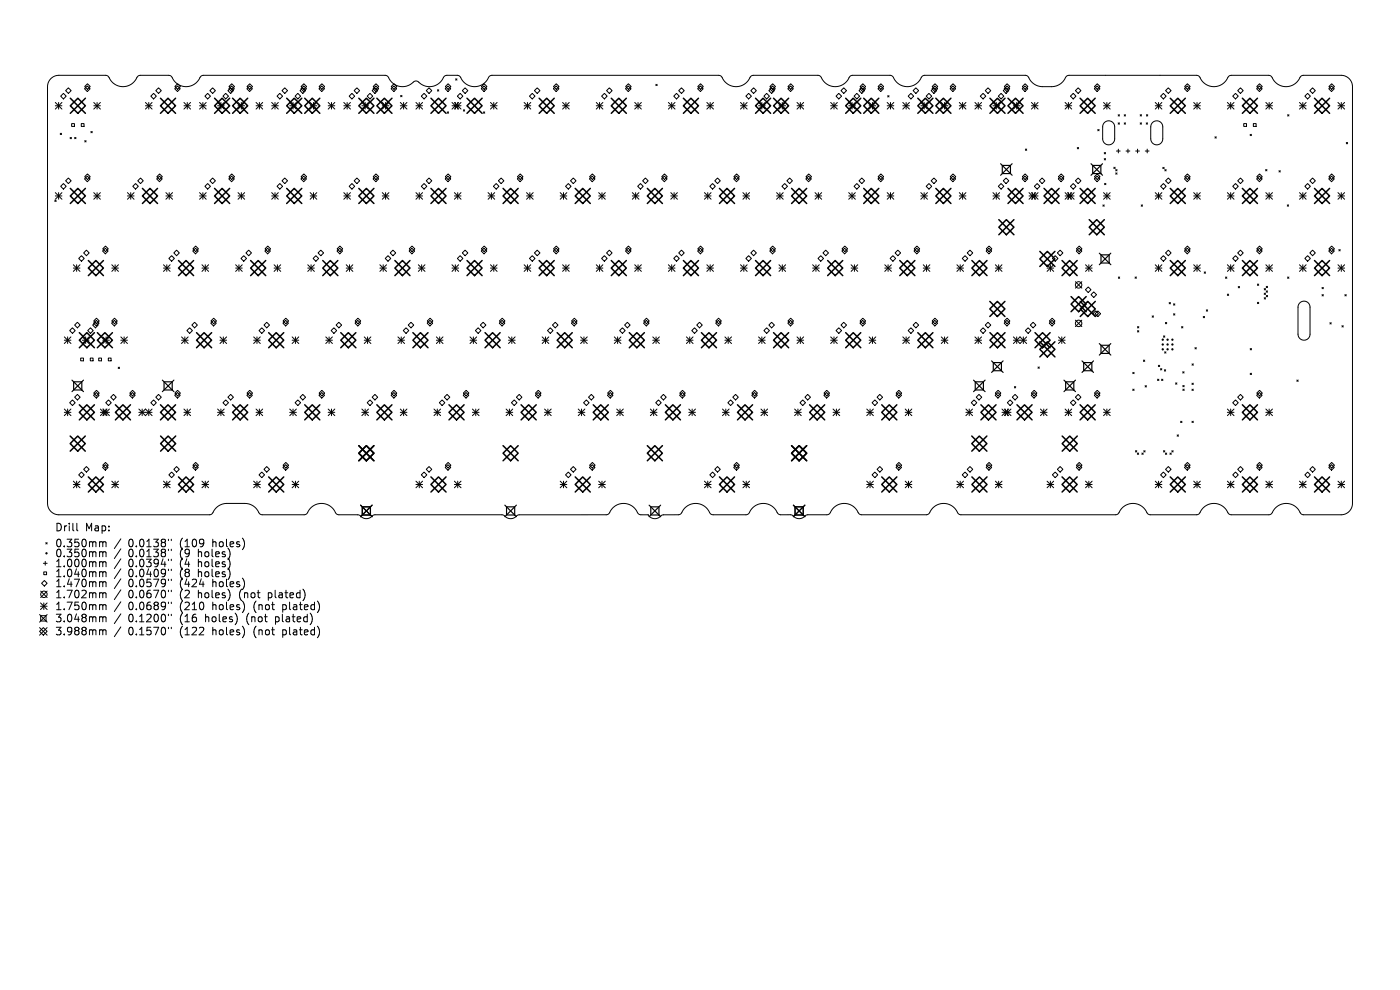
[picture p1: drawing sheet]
<svg xmlns="http://www.w3.org/2000/svg" width="297mm" height="210mm" viewBox="0 0 297 210" stroke-linecap="round" stroke-linejoin="round" font-family="sans-serif">
<defs><g id="words">
<g font-size="2.2">
<text x="11.6" y="112.9">Drill</text>
<text x="18" y="112.9">Map:</text>
<text x="11.6" y="116.3">0.350mm</text>
<text x="11.6" y="118.4">0.350mm</text>
<text x="27.2" y="116.3">0.0138&quot;</text>
<text x="27.2" y="118.4">0.0138&quot;</text>
<text x="38.3" y="116.3">(109</text>
<text x="38.3" y="118.4">(9</text>
<text x="42.2" y="118.4">holes)</text>
<text x="45.3" y="116.3">holes)</text>
<text x="11.6" y="120.5">1.000mm</text>
<text x="11.6" y="122.7">1.040mm</text>
<text x="11.6" y="124.8">1.470mm</text>
<text x="27.2" y="120.5">0.0394&quot;</text>
<text x="27.2" y="122.7">0.0409&quot;</text>
<text x="27.2" y="124.8">0.0579&quot;</text>
<text x="38.3" y="120.5">(4</text>
<text x="38.3" y="122.7">(8</text>
<text x="38.3" y="124.8">(424</text>
<text x="42.2" y="120.5">holes)</text>
<text x="42.2" y="122.7">holes)</text>
<text x="45.3" y="124.8">holes)</text>
<text x="11.6" y="127.1">1.702mm</text>
<text x="11.6" y="129.6">1.750mm</text>
<text x="27.2" y="127.1">0.0670&quot;</text>
<text x="27.2" y="129.6">0.0689&quot;</text>
<text x="38.3" y="127.1">(2</text>
<text x="38.3" y="129.6">(210</text>
<text x="42.2" y="127.1">holes)</text>
<text x="45.3" y="129.6">holes)</text>
<text x="51.1" y="127.1">(not</text>
<text x="54.2" y="129.6">(not</text>
<text x="57.4" y="127.1">plated)</text>
<text x="60.5" y="129.6">plated)</text>
<text x="11.6" y="132.2">3.048mm</text>
<text x="11.6" y="135">3.988mm</text>
<text x="27.2" y="132.2">0.1200&quot;</text>
<text x="27.2" y="135">0.1570&quot;</text>
<text x="38.3" y="132.2">(16</text>
<text x="38.3" y="135">(122</text>
<text x="43.8" y="132.2">holes)</text>
<text x="45.3" y="135">holes)</text>
<text x="52.6" y="132.2">(not</text>
<text x="54.2" y="135">(not</text>
<text x="58.9" y="132.2">plated)</text>
<text x="60.5" y="135">plated)</text>
</g>
</g></defs>
<g fill="none" stroke="#000" stroke-width=".21">
<path d="M10.8 16.6l.7-.4 .8-.2h10.1a1.22 1.22 0 0 1 1 1 3.3 3.3 0 0 0 5.8-.8l.6-.2h6.2a2.05 2.05 0 0 1 1 1.2 3.3 3.3 0 0 0 5.6-1l.6-.2h38.7a1.71 1.71 0 0 1 .9 1.1 3.3 3.3 0 0 0 5.1 .1 1.33 1.33 0 0 1 1.5 .7 3.3 3.3 0 0 0 4.9-1.7l.5-.2h2.4a2.05 2.05 0 0 1 1 1.2 3.3 3.3 0 0 0 5.6-1l.6-.2h48.2a2.05 2.05 0 0 1 1.1 1.2 3.3 3.3 0 0 0 5.6-1l.5-.2h13.9a2.05 2.05 0 0 1 1 1.2 3.3 3.3 0 0 0 5.6-1l.6-.2h8.1a2.05 2.05 0 0 1 1 1.2 3.3 3.3 0 0 0 5.6-1l.6-.2h21.5a1.79 1.79 0 0 1 .9 1.1 3.2 3.2 0 0 0 2.6 1.3h2a3.5 3.5 0 0 0 3-2.2l.6-.2h27.2a2.02 2.02 0 0 1 1.1 1.2 3.3 3.3 0 0 0 5.6-1l.5-.2h8.1a2.05 2.05 0 0 1 1.1 1.2 3.3 3.3 0 0 0 5.6-1l.5-.2h8.3a2.41 2.41 0 0 1 2.1 2.4v88.7a2.41 2.41 0 0 1-2.4 2.1h-8.1a2.06 2.06 0 0 1-1.1-1.3 3.3 3.3 0 0 0-5.6 1.1l-.5 .2h-8.2a2.05 2.05 0 0 1-1-1.3 3.3 3.3 0 0 0-5.6 1.1l-.6 .2h-9.9a2.05 2.05 0 0 1-1.1-1.3 3.3 3.3 0 0 0-5.6 1.1l-.5 .2h-33a2.06 2.06 0 0 1-1.1-1.3 3.3 3.3 0 0 0-5.5 1.1l-.6 .2h-13.9a2.05 2.05 0 0 1-1-1.3 3.3 3.3 0 0 0-5.6 1.1l-.6 .2-4.4 .1a1.88 1.88 0 0 1-3 0l-2.6-.1a2.05 2.05 0 0 1-1-1.3 3.3 3.3 0 0 0-5.6 1.1l-.6 .2h-6.9l-.7-.4a3.3 3.3 0 0 0-3.1-2 3.3 3.3 0 0 0-3 2.2l-.5 .2-3.6 .1a1.75 1.75 0 0 1-2.9-.1h-1.7a2.05 2.05 0 0 1-1.1-1.3 3.3 3.3 0 0 0-5.5 1.1l-.6 .2-18.8 .1a1.88 1.88 0 0 1-3 0h-27.6a1.88 1.88 0 0 1-3 0l-4.5-.1a2.05 2.05 0 0 1-1-1.3 3.3 3.3 0 0 0-5.6 1.1l-.6 .2h-9a1.79 1.79 0 0 1-1-1.2 3.2 3.2 0 0 0-2.5-1.2h-4a3.5 3.5 0 0 0-3 2.2l-.6 .2h-32.2a2.41 2.41 0 0 1-2.1-2.4v-88.4l.1-.8zM13.9 19.2l.6-.6 .6 .6-.6 .6zM18.5 18.2l.6 .6-.6 .6-.6-.6zM18.6 17.8l.5 .6-.5 .5-.6-.5zM33 19.2l.6-.6 .6 .6-.6 .6zM37.7 18.2l.5 .6-.5 .6-.6-.6zM37.7 17.8l.6 .6-.6 .5-.6-.5zM44.5 19.2l.6-.6 .6 .6-.6 .6zM48.3 19.2l.6-.6 .6 .6-.6 .6zM49.1 18.2l.6 .6-.6 .6-.6-.6zM49.2 17.8l.5 .6-.5 .5-.6-.5zM53 18.2l.5 .6-.5 .6-.6-.6z"/>
<path d="M53 17.8l.6 .6-.6 .5-.6-.5zM59.8 19.2l.6-.6 .6 .6-.6 .6zM63.6 19.2l.6-.6 .6 .6-.6 .6zM64.4 18.2l.6 .6-.6 .6-.6-.6zM64.5 17.8l.6 .6-.6 .5-.6-.5zM68.3 18.2l.5 .6-.5 .6-.6-.6zM68.3 17.8l.6 .6-.6 .5-.6-.5zM75.1 19.2l.6-.6 .6 .6-.6 .6zM78.9 19.2l.6-.6 .6 .6-.6 .6zM79.7 18.2l.6 .6-.6 .6-.6-.6zM79.8 17.8l.6 .6-.6 .5-.6-.5zM83.6 18.2l.5 .6-.5 .6-.6-.6z"/>
<path d="M83.6 17.8l.6 .6-.6 .5-.6-.5zM90.4 19.2l.6-.6 .6 .6-.6 .6zM92.8 19l.3 .3M93.1 19l-.3 .3M94.5 18.4l.6-.6 .6 .6-.6 .5zM95 18.2l.6 .6-.6 .6-.6-.6zM96.7 16.7l.2 .3M96.9 16.7l-.2 .3M98.1 19.2l.6-.6 .6 .6-.6 .6zM102.1 18.4l.6-.6 .6 .6-.6 .5zM102.7 18.2l.6 .6-.6 .6-.6-.6zM113.4 19.2l.6-.6 .6 .6-.6 .6z"/>
<path d="M118 18.2l.6 .6-.6 .6-.6-.6zM118 17.8l.6 .6-.6 .5-.6-.5zM128.7 19.2l.6-.6 .6 .6-.6 .6zM133.3 18.2l.6 .6-.6 .6-.6-.6zM133.3 17.8l.6 .6-.6 .5-.6-.5zM139.1 17.9l.3 .3M139.4 17.9l-.3 .3M144 19.2l.6-.6 .6 .6-.6 .6zM148 18.8l.6-.6 .6 .6-.6 .6zM148.6 17.8l.6 .6-.6 .5-.6-.5zM159.3 19.2l.6-.6 .6 .6-.6 .6zM163.1 19.2l.6-.6 .6 .6-.6 .6z"/>
<path d="M163.3 18.8l.6-.6 .6 .6-.6 .6zM163.9 17.8l.6 .6-.6 .5-.6-.5zM167.2 18.4l.5-.6 .6 .6-.6 .5zM167.7 18.2l.6 .6-.6 .6-.6-.6zM178.4 19.2l.6-.6 .6 .6-.6 .6zM182.2 19.2l.6-.6 .6 .6-.6 .6zM183 18.2l.6 .6-.6 .6-.6-.6zM183 17.8l.6 .6-.6 .5-.5-.5zM186.8 18.2l.6 .6-.6 .6-.6-.6zM186.9 17.8l.6 .6-.6 .5-.6-.5zM193.7 19.2l.6-.6 .6 .6-.6 .6zM197.5 19.2l.6-.6 .6 .6-.6 .6z"/>
<path d="M197.7 18.8l.6-.6 .6 .6-.6 .6zM198.3 17.8l.6 .6-.6 .5-.5-.5zM202.1 18.2l.6 .6-.6 .6-.5-.6zM202.2 17.8l.6 .6-.6 .5-.6-.5zM209 19.2l.6-.6 .6 .6-.6 .6zM212.8 19.2l.6-.6 .6 .6-.6 .6zM213 18.8l.6-.6 .6 .6-.6 .6zM213.6 17.8l.6 .6-.6 .5-.5-.5zM216.9 18.4l.6-.6 .6 .6-.6 .5zM217.4 18.2l.6 .6-.6 .6-.5-.6zM228.1 19.2l.6-.6 .6 .6-.6 .6zM232.2 18.4l.6-.6 .6 .6-.6 .5z"/>
<path d="M232.7 18.2l.6 .6-.6 .6-.5-.6zM247.3 19.2l.6-.6 .5 .6-.5 .6zM251.9 18.2l.6 .6-.6 .6-.6-.6zM251.9 17.8l.6 .6-.6 .5-.6-.5zM262.6 19.2l.6-.6 .5 .6-.5 .6zM266.6 18.4l.6-.6 .6 .6-.6 .5zM267.2 18.2l.6 .6-.6 .6-.6-.6zM278.5 18.6l.5 .6-.5 .6-.6-.6zM281.9 18.4l.6-.6 .6 .6-.6 .5zM282.5 18.2l.6 .6-.6 .6-.6-.6zM11.7 21.7l1.4 1.4M11.7 22.4h1.4"/>
<path d="M12.4 21.7v1.4M12.8 28.3l.3 .3M12.9 20.4l.6-.6 .5 .6-.5 .6zM12.9 39.5l.6-.6 .5 .6-.5 .6zM13.1 28.3l-.3 .3M13.1 21.7l-1.4 1.4M13.9 38.4l.6-.6 .6 .6-.6 .5zM14.9 29.1l.3 .3M15.2 29.1l-.3 .3M15.2 26.2h.6v.6h-.6zM15.8 29.1l.3 .3M16.1 29.1l-.3 .3"/>
<path d="M17.2 26.2h.6v.6h-.6zM17.9 38l.6-.6 .6 .6-.6 .5zM18 37.5l.6-.6 .5 .6-.5 .6zM18 29.8l.3 .3M18.3 29.8l-.3 .3M19.3 27.9l.3 .3M19.6 27.9l-.3 .3M19.9 22.4h1.4M19.9 21.7l1.4 1.4M20.6 21.7v1.4M21.3 21.7l-1.4 1.4M28.8 38.9l.5 .6-.5 .6-.6-.6z"/>
<path d="M29.2 38.4l.6-.6 .6 .6-.6 .5zM30.9 22.4h1.4M30.9 21.7l1.4 1.4M31.6 21.7v1.4M32 20.4l.6-.6 .6 .6-.6 .6zM32.3 21.7l-1.4 1.4M33.2 38l.6-.6 .6 .6-.6 .5zM33.3 37.5l.6-.6 .5 .6-.5 .6zM39 22.4h1.4M39 21.7l1.4 1.4M39.7 21.7v1.4M40.4 21.7l-1.4 1.4"/>
<path d="M42.3 22.4h1.4M42.3 21.7l1.4 1.4M43 21.7v1.4M43.5 20.4l.6-.6 .5 .6-.5 .6zM43.7 21.7l-1.4 1.4M44.1 38.9l.5 .6-.5 .6-.6-.6zM44.5 38.4l.6-.6 .6 .6-.6 .5zM46.2 22.4h1.4M46.2 21.7l1.4 1.4M46.9 21.7v1.4M47.3 20.4l.6-.6 .6 .6-.6 .6zM47.6 21.7l-1.4 1.4"/>
<path d="M48.5 38l.6-.6 .6 .6-.6 .5zM48.6 37.5l.6-.6 .5 .6-.5 .6zM50.5 22.4h1.4M50.5 21.7l1.4 1.4M51.2 21.7v1.4M51.9 21.7l-1.4 1.4M54.3 22.4h1.4M54.3 21.7l1.4 1.4M55 21.7v1.4M55.7 21.7l-1.4 1.4M57.6 22.4h1.4M57.6 21.7l1.4 1.4"/>
<path d="M58.3 21.7v1.4M58.8 20.4l.6-.6 .6 .6-.6 .6zM59 21.7l-1.4 1.4M59.4 38.9l.6 .6-.6 .6-.6-.6zM59.8 38.4l.6-.6 .6 .6-.6 .5zM61.5 22.4h1.4M61.5 21.7l1.4 1.4M62.2 21.7v1.4M62.6 20.4l.6-.6 .6 .6-.6 .6zM62.9 21.7l-1.4 1.4M63.8 38l.6-.6 .6 .6-.6 .5zM64.5 36.9l.6 .6-.6 .6-.6-.6z"/>
<path d="M65.8 22.4h1.4M65.8 21.7l1.4 1.4M66.5 21.7v1.4M67.2 21.7l-1.4 1.4M69.6 22.4h1.4M69.6 21.7l1.4 1.4M70.3 21.7v1.4M71 21.7l-1.4 1.4M72.9 22.4h1.4M72.9 21.7l1.4 1.4M73.6 21.7v1.4M74.1 20.4l.6-.6 .6 .6-.6 .6z"/>
<path d="M74.3 21.7l-1.4 1.4M74.7 38.9l.6 .6-.6 .6-.6-.6zM75.1 38.4l.6-.6 .6 .6-.6 .5zM76.8 22.4h1.4M76.8 21.7l1.4 1.4M77.5 21.7v1.4M77.9 20.4l.6-.6 .6 .6-.6 .6zM78.2 21.7l-1.4 1.4M79.1 38l.6-.6 .6 .6-.6 .5zM79.2 37.5l.6-.6 .6 .6-.6 .6zM81.1 22.4h1.4M81.1 21.7l1.4 1.4"/>
<path d="M81.8 21.7v1.4M82.5 21.7l-1.4 1.4M84.9 22.4h1.4M84.9 21.7l1.4 1.4M85 20.2l.3 .3M85.3 20.2l-.3 .3M85.6 21.7v1.4M86.3 21.7l-1.4 1.4M88.2 22.4h1.4M88.2 21.7l1.4 1.4M88.9 21.7v1.4M89.4 20.4l.6-.6 .6 .6-.6 .6z"/>
<path d="M89.6 21.7l-1.4 1.4M90 38.9l.6 .6-.6 .6-.6-.6zM90.4 38.4l.6-.6 .6 .6-.6 .5zM94.4 38l.6-.6 .6 .6-.6 .5zM94.5 37.5l.6-.6 .6 .6-.6 .6zM94.9 23.7l.3 .3M95.2 23.7l-.3 .3M95.9 22.4h1.9M95.9 21.7l1.4 1.4M96.4 21.7l1.4 1.4M96.6 21.7v1.4M97 20.4l.6-.6 .6 .6-.6 .6z"/>
<path d="M97.1 21.7v1.4M97.3 21.7l-1.4 1.4M97.8 21.7l-1.4 1.4M98.3 23.3l.3 .3M98.6 23.3l-.3 .3M102.6 23.7l.2 .3M102.8 23.7l-.2 .3M104.1 22.4h1.4M104.1 21.7l1.4 1.4M104.8 21.7v1.4M105.3 38.9l.6 .6-.6 .6-.6-.6zM105.5 21.7l-1.4 1.4"/>
<path d="M105.7 38.4l.6-.6 .6 .6-.6 .5zM109.7 38l.6-.6 .6 .6-.6 .5zM110.4 36.9l.6 .6-.6 .6-.6-.6zM111.2 22.4h1.4M111.2 21.7l1.4 1.4M111.9 21.7v1.4M112.3 20.4l.6-.6 .6 .6-.6 .6zM112.6 21.7l-1.4 1.4M119.4 22.4h1.4M119.4 21.7l1.4 1.4M120 39.5l.6-.6 .6 .6-.6 .6zM120.1 21.7v1.4"/>
<path d="M120.8 21.7l-1.4 1.4M121 38.4l.6-.6 .6 .6-.6 .5zM125 38l.6-.6 .6 .6-.6 .5zM125.7 36.9l.6 .6-.6 .6-.6-.6zM126.5 22.4h1.4M126.5 21.7l1.4 1.4M127.2 21.7v1.4M127.6 20.4l.6-.6 .6 .6-.6 .6zM127.9 21.7l-1.4 1.4M134.7 22.4h1.4M134.7 21.7l1.4 1.4M135.3 39.5l.6-.6 .6 .6-.6 .6z"/>
<path d="M135.4 21.7v1.4M136.1 21.7l-1.4 1.4M136.3 38.4l.6-.6 .6 .6-.6 .5zM140.3 38l.6-.6 .6 .6-.6 .5zM140.4 37.5l.6-.6 .6 .6-.6 .6zM141.8 22.4h1.4M141.8 21.7l1.4 1.4M142.5 21.7v1.4M142.9 20.4l.6-.6 .6 .6-.6 .6zM143.2 21.7l-1.4 1.4M150 22.4h1.4M150 21.7l1.4 1.4"/>
<path d="M150.7 21.7v1.4M151.2 38.9l.6 .6-.6 .6-.6-.6zM151.4 21.7l-1.4 1.4M151.6 38.4l.6-.6 .6 .6-.6 .5zM155.6 38l.6-.6 .6 .6-.6 .5zM155.7 37.5l.6-.6 .6 .6-.6 .6zM157.1 22.4h1.4M157.1 21.7l1.4 1.4M157.8 21.7v1.4M158.2 20.4l.6-.6 .6 .6-.6 .6zM158.5 21.7l-1.4 1.4M160.9 22.4h1.4"/>
<path d="M160.9 21.7l1.4 1.4M161.6 21.7v1.4M162.1 20.4l.5-.6 .6 .6-.6 .6zM162.3 21.7l-1.4 1.4M165.3 22.4h1.4M165.3 21.7l1.4 1.4M166 21.7v1.4M166.5 38.9l.6 .6-.6 .6-.6-.6zM166.7 21.7l-1.4 1.4M166.9 38.4l.6-.6 .6 .6-.6 .5zM169.1 22.4h1.4M169.1 21.7l1.4 1.4"/>
<path d="M169.8 21.7v1.4M170.5 21.7l-1.4 1.4M170.9 38l.6-.6 .6 .6-.6 .5zM171.6 36.9l.6 .6-.6 .6-.6-.6zM176.2 22.4h1.4M176.2 21.7l1.4 1.4M176.9 21.7v1.4M177.4 20.4l.5-.6 .6 .6-.6 .6zM177.6 21.7l-1.4 1.4M180 22.4h1.5M180 21.7l1.5 1.4M180.8 21.7v1.4"/>
<path d="M181.2 20.4l.6-.6 .6 .6-.6 .6zM181.5 21.7l-1.5 1.4M181.8 38.9l.6 .6-.6 .6-.6-.6zM182.2 38.4l.6-.6 .6 .6-.6 .5zM184.4 22.4h1.4M184.4 21.7l1.4 1.4M185.1 21.7v1.4M185.8 21.7l-1.4 1.4M186.2 38l.6-.6 .6 .6-.6 .5zM186.3 37.5l.6-.6 .6 .6-.6 .6zM188.2 22.4h1.4M188.2 21.7l1.4 1.4"/>
<path d="M188.3 20.3l.3 .3M188.6 20.3l-.3 .3M188.9 21.7v1.4M189.6 21.7l-1.4 1.4M191.5 22.4h1.4M191.5 21.7l1.4 1.4M192.2 21.7v1.4M192.7 20.4l.5-.6 .6 .6-.6 .6zM192.9 21.7l-1.4 1.4M195.4 22.4h1.4M195.4 21.7l1.4 1.4M196.1 21.7v1.4"/>
<path d="M196.5 20.4l.6-.6 .6 .6-.6 .6zM196.8 21.7l-1.4 1.4M197.1 38.9l.6 .6-.6 .6-.6-.6zM197.5 38.4l.6-.6 .6 .6-.6 .5zM199.7 22.4h1.4M199.7 21.7l1.4 1.4M200.4 21.7v1.4M201.1 21.7l-1.4 1.4M201.6 38l.5-.6 .6 .6-.6 .5zM201.6 37.5l.6-.6 .6 .6-.6 .6zM203.5 22.4h1.4M203.5 21.7l1.4 1.4"/>
<path d="M204.2 21.7v1.4M204.9 21.7l-1.4 1.4M206.8 22.4h1.4M206.8 21.7l1.4 1.4M207.5 21.7v1.4M208 20.4l.5-.6 .6 .6-.6 .6zM208.2 21.7l-1.4 1.4M210.7 22.4h1.4M210.7 21.7l1.4 1.4M211.4 21.7v1.4M211.8 20.4l.6-.6 .6 .6-.6 .6zM212.1 21.7l-1.4 1.4"/>
<path d="M212.4 38.9l.6 .6-.6 .6-.6-.6zM212.8 38.4l.6-.6 .6 .6-.6 .5zM215 22.4h1.4M215 21.7l1.4 1.4M215.7 21.7v1.4M216.4 21.7l-1.4 1.4M216.9 38l.5-.6 .6 .6-.6 .5zM216.9 37.5l.6-.6 .6 .6-.6 .6zM217.5 31.6l.3 .3M217.8 31.6l-.3 .3M218.8 22.4h1.4M218.8 21.7l1.4 1.4"/>
<path d="M219.5 21.7v1.4M220 38.9l.6 .6-.6 .6-.6-.6zM220.2 21.7l-1.4 1.4M220.5 38.4l.6-.6 .6 .6-.6 .5zM224.5 38l.6-.6 .6 .6-.6 .5zM224.5 37.5l.6-.6 .6 .6-.6 .6zM226 22.4h1.4M226 21.7l1.4 1.4M226.7 21.7v1.4M227.1 20.4l.6-.6 .6 .6-.6 .6zM227.1 39.5l.6-.6 .6 .6-.6 .6zM227.4 21.7l-1.4 1.4"/>
<path d="M228.1 38.4l.6-.6 .6 .6-.6 .5zM228.5 31.3l.3 .3M228.8 31.3l-.3 .3M232.2 38l.5-.6 .6 .6-.6 .5zM232.2 37.5l.6-.6 .6 .6-.6 .6zM232.9 27.5l.3 .2M233.2 27.5l-.3 .2M234.1 21.7l1.4 1.4M234.1 22.4h1.4M234.3 32.4l.2 .2M234.3 33.6l.2 .3M234.3 26a1.28 1.28 0 0 1 1.4-.3 1.28 1.28 0 0 1 .8 1.2v2.6a1.28 1.28 0 0 1-1.3 1.2 1.28 1.28 0 0 1-1.3-1.2v-2.8z"/>
<path d="M234.3 38.9l.3 .3M234.5 32.4l-.2 .2M234.5 33.6l-.2 .3M234.6 38.9l-.3 .3M234.8 21.7v1.4M235.5 21.7l-1.4 1.4M236.3 35.5l.3 .3M236.6 35.5l-.3 .3M236.7 36l.3 .3M236.7 36.7l.3 .3M236.8 32h.8M237 36l-.3 .3"/>
<path d="M237 36.7l-.3 .3M237.2 24.3l.3 .3M237.2 26.1l.3 .2M237.2 31.6v.8M237.5 24.3l-.3 .3M237.5 26.1l-.3 .2M238.5 24.3l.3 .3M238.5 26.1l.3 .2M238.8 24.3l-.3 .3M238.8 26.1l-.3 .2M238.9 32h.8M239.3 31.6v.8"/>
<path d="M240.9 32h.8M241.3 31.6v.8M241.9 24.3l.3 .3M241.9 26.1l.3 .2M242.2 24.3l-.3 .3M242.2 26.1l-.3 .2M243 32h.8M243.2 26.1l.2 .2M243.2 24.3l.3 .3M243.4 31.6v.8M243.4 26.1l-.2 .2M243.5 24.3l-.3 .3"/>
<path d="M244.5 26a1.28 1.28 0 0 1 1.4-.3 1.28 1.28 0 0 1 .8 1.2v2.6a1.28 1.28 0 0 1-1.3 1.2 1.28 1.28 0 0 1-1.3-1.2v-2.8zM245.1 22.4h1.4M245.1 21.7l1.4 1.4M245.8 21.7v1.4M246.2 20.4l.6-.6 .6 .6-.6 .6zM246.5 21.7l-1.4 1.4M246.7 35.5l.3 .3M246.8 38.9l.6 .6-.6 .6-.6-.6zM247 35.5l-.3 .3M247.1 36l.3 .3M247.3 38.4l.6-.6 .5 .6-.5 .5zM247.4 36l-.3 .3"/>
<path d="M251.3 38l.6-.6 .6 .6-.6 .5zM251.9 36.9l.6 .6-.6 .6-.6-.6zM253.2 22.4h1.4M253.2 21.7l1.4 1.4M253.9 21.7v1.4M254.6 21.7l-1.4 1.4M257.7 29l.3 .3M258 29l-.3 .3M260.4 22.4h1.4M260.4 21.7l1.4 1.4M261.1 21.7v1.4M261.5 20.4l.6-.6 .6 .6-.6 .6z"/>
<path d="M261.5 39.5l.6-.6 .6 .6-.6 .6zM261.8 21.7l-1.4 1.4M262.6 38.4l.6-.6 .5 .6-.5 .5zM263.9 26.2h.5v.6h-.5zM265.2 28.5l.3 .3M265.5 28.5l-.3 .3M265.9 26.2h.6v.6h-.6zM266.6 37.5l.6-.6 .6 .6-.6 .6zM267.2 37.4l.6 .6-.6 .5-.6-.5zM268.5 36l.3 .2M268.5 22.4h1.4M268.5 21.7l1.4 1.4"/>
<path d="M268.8 36l-.3 .2M269.2 21.7v1.4M269.9 21.7l-1.4 1.4M271.3 36.2l.3 .3M271.6 36.2l-.3 .3M273.2 24.3l.2 .3M273.4 24.3l-.2 .3M275.7 22.4h1.4M275.7 21.7l1.4 1.4M276.4 21.7v1.4M276.8 20.4l.6-.6 .6 .6-.6 .6zM276.8 39.5l.6-.6 .6 .6-.6 .6z"/>
<path d="M277.1 21.7l-1.4 1.4M278.5 37.8l.5 .6-.5 .5-.6-.5zM281.9 37.5l.6-.6 .6 .6-.6 .6zM282.5 37.4l.6 .6-.6 .5-.6-.5zM283.8 22.4h1.4M283.8 21.7l1.4 1.4M284.5 21.7v1.4M285.2 21.7l-1.4 1.4M285.6 30.2l.3 .3M285.9 30.2l-.3 .3M11.6 42.5l.3 .2M11.7 40.9l1.4 1.4"/>
<path d="M11.7 41.6h1.4M11.9 42.5l-.3 .2M12.4 40.9v1.4M13.1 40.9l-1.4 1.4M15.6 56.2l1.4 1.4M15.6 56.9h1.4M16.3 56.2v1.4M16.7 54.8l.6-.6 .6 .6-.6 .6zM17 56.2l-1.4 1.4M17.7 53.7l.6-.6 .6 .6-.6 .5zM19.9 41.6h1.4M19.9 40.9l1.4 1.4"/>
<path d="M20.6 40.9v1.4M21.3 40.9l-1.4 1.4M21.8 53.3l.5-.6 .6 .6-.6 .5zM22.4 52.2l.6 .6-.6 .6-.6-.6zM23.7 56.9h1.4M23.7 56.2l1.4 1.4M24.4 56.2v1.4M25.1 56.2l-1.4 1.4M27 41.6h1.4M27 40.9l1.4 1.4M27.7 40.9v1.4M28.4 40.9l-1.4 1.4"/>
<path d="M34.7 56.9h1.4M34.7 56.2l1.4 1.4M35.2 41.6h1.4M35.2 40.9l1.4 1.4M35.4 56.2v1.4M35.8 54.8l.6-.6 .6 .6-.6 .6zM35.9 40.9v1.4M36.1 56.2l-1.4 1.4M36.6 40.9l-1.4 1.4M36.9 53.7l.6-.6 .6 .6-.6 .5zM40.9 53.3l.6-.6 .6 .6-.6 .5zM41.5 52.2l.6 .6-.6 .6-.6-.6z"/>
<path d="M42.3 41.6h1.4M42.3 40.9l1.4 1.4M42.8 56.9h1.5M42.8 56.2l1.5 1.4M43 40.9v1.4M43.5 56.2v1.4M43.7 40.9l-1.4 1.4M44.3 56.2l-1.5 1.4M50 56.9h1.4M50 56.2l1.4 1.4M50.5 41.6h1.4M50.5 40.9l1.4 1.4"/>
<path d="M50.7 56.2v1.4M51.1 54.8l.6-.6 .6 .6-.6 .6zM51.2 40.9v1.4M51.4 56.2l-1.4 1.4M51.9 40.9l-1.4 1.4M52.2 53.7l.6-.6 .6 .6-.6 .5zM56.8 52.7l.6 .6-.6 .5-.6-.5zM56.8 52.2l.6 .6-.6 .6-.6-.6zM57.6 41.6h1.4M57.6 40.9l1.4 1.4M58.1 56.9h1.5M58.1 56.2l1.5 1.4"/>
<path d="M58.3 40.9v1.4M58.9 56.2v1.4M59 40.9l-1.4 1.4M59.6 56.2l-1.5 1.4M65.3 56.9h1.4M65.3 56.2l1.4 1.4M65.8 41.6h1.4M65.8 40.9l1.4 1.4M66 56.2v1.4M66.4 54.8l.6-.6 .6 .6-.6 .6zM66.5 40.9v1.4M66.7 56.2l-1.4 1.4"/>
<path d="M67.2 40.9l-1.4 1.4M67.5 53.7l.6-.6 .6 .6-.6 .5zM71.5 52.8l.6-.6 .6 .6-.6 .6zM72.1 52.7l.6 .6-.6 .5-.6-.5zM72.9 41.6h1.4M72.9 40.9l1.4 1.4M73.4 56.9h1.5M73.4 56.2l1.5 1.4M73.6 40.9v1.4M74.2 56.2v1.4M74.3 40.9l-1.4 1.4M74.9 56.2l-1.5 1.4"/>
<path d="M80.6 56.9h1.4M80.6 56.2l1.4 1.4M81.1 41.6h1.4M81.1 40.9l1.4 1.4M81.3 56.2v1.4M81.7 54.8l.6-.6 .6 .6-.6 .6zM81.8 40.9v1.4M82 56.2l-1.4 1.4M82.5 40.9l-1.4 1.4M82.8 53.7l.6-.6 .6 .6-.6 .5zM86.8 53.3l.6-.6 .6 .6-.6 .5zM86.8 52.8l.6-.6 .6 .6-.6 .6z"/>
<path d="M88.2 41.6h1.4M88.2 40.9l1.4 1.4M88.8 56.9h1.4M88.8 56.2l1.4 1.4M88.9 40.9v1.4M89.5 56.2v1.4M89.6 40.9l-1.4 1.4M90.2 56.2l-1.4 1.4M95.9 56.9h1.4M95.9 56.2l1.4 1.4M96.4 41.6h1.4M96.4 40.9l1.4 1.4"/>
<path d="M96.6 56.2v1.4M97 54.8l.6-.6 .6 .6-.6 .6zM97.1 40.9v1.4M97.3 56.2l-1.4 1.4M97.8 40.9l-1.4 1.4M98.1 53.7l.6-.6 .6 .6-.6 .5zM102.1 52.8l.6-.6 .6 .6-.6 .6zM102.7 52.7l.6 .6-.6 .5-.6-.5zM103.5 41.6h1.4M103.5 40.9l1.4 1.4M104.1 56.9h1.4M104.1 56.2l1.4 1.4"/>
<path d="M104.2 40.9v1.4M104.8 56.2v1.4M104.9 40.9l-1.4 1.4M105.5 56.2l-1.4 1.4M111.2 56.9h1.4M111.2 56.2l1.4 1.4M111.7 41.6h1.4M111.7 40.9l1.4 1.4M111.9 56.2v1.4M112.3 54.8l.6-.6 .6 .6-.6 .6zM112.4 40.9v1.4M112.6 56.2l-1.4 1.4"/>
<path d="M113.1 40.9l-1.4 1.4M113.4 53.7l.6-.6 .6 .6-.6 .5zM118 52.7l.6 .6-.6 .5-.6-.5zM118 52.2l.6 .6-.6 .6-.6-.6zM118.8 41.6h1.4M118.8 40.9l1.4 1.4M119.4 56.9h1.4M119.4 56.2l1.4 1.4M119.5 40.9v1.4M120.1 56.2v1.4M120.2 40.9l-1.4 1.4M120.8 56.2l-1.4 1.4"/>
<path d="M126.5 56.9h1.4M126.5 56.2l1.4 1.4M127 41.6h1.4M127 40.9l1.4 1.4M127.2 56.2v1.4M127.6 54.8l.6-.6 .6 .6-.6 .6zM127.7 40.9v1.4M127.9 56.2l-1.4 1.4M128.4 40.9l-1.4 1.4M128.7 53.7l.6-.6 .6 .6-.6 .5zM133.3 52.7l.6 .6-.6 .5-.6-.5zM133.3 52.2l.6 .6-.6 .6-.6-.6z"/>
<path d="M134.1 41.6h1.4M134.1 40.9l1.4 1.4M134.7 56.9h1.4M134.7 56.2l1.4 1.4M134.8 40.9v1.4M135.4 56.2v1.4M135.5 40.9l-1.4 1.4M136.1 56.2l-1.4 1.4M141.8 56.9h1.4M141.8 56.2l1.4 1.4M142.3 41.6h1.4M142.3 40.9l1.4 1.4"/>
<path d="M142.5 56.2v1.4M142.9 54.8l.6-.6 .6 .6-.6 .6zM143 40.9v1.4M143.2 56.2l-1.4 1.4M143.7 40.9l-1.4 1.4M144 53.7l.6-.6 .6 .6-.6 .5zM148 53.3l.6-.6 .6 .6-.6 .5zM148.6 52.2l.6 .6-.6 .6-.6-.6zM149.4 41.6h1.5M149.4 40.9l1.5 1.4M150 56.9h1.4M150 56.2l1.4 1.4"/>
<path d="M150.1 40.9v1.4M150.7 56.2v1.4M150.9 40.9l-1.5 1.4M151.4 56.2l-1.4 1.4M157.1 56.9h1.4M157.1 56.2l1.4 1.4M157.6 41.6h1.4M157.6 40.9l1.4 1.4M157.8 56.2v1.4M158.2 54.8l.6-.6 .6 .6-.6 .6zM158.3 40.9v1.4M158.5 56.2l-1.4 1.4"/>
<path d="M159 40.9l-1.4 1.4M159.3 53.7l.6-.6 .6 .6-.6 .5zM163.3 53.3l.6-.6 .6 .6-.6 .5zM163.9 52.2l.6 .6-.6 .6-.6-.6zM164.7 41.6h1.5M164.7 40.9l1.5 1.4M165.3 56.9h1.4M165.3 56.2l1.4 1.4M165.5 40.9v1.4M166 56.2v1.4M166.2 40.9l-1.5 1.4M166.7 56.2l-1.4 1.4"/>
<path d="M172.4 56.9h1.4M172.4 56.2l1.4 1.4M172.9 41.6h1.4M172.9 40.9l1.4 1.4M173.1 56.2v1.4M173.5 54.8l.6-.6 .6 .6-.6 .6zM173.6 40.9v1.4M173.8 56.2l-1.4 1.4M174.3 40.9l-1.4 1.4M174.6 53.7l.6-.6 .6 .6-.6 .5zM179.2 52.7l.6 .6-.6 .5-.6-.5zM179.2 52.2l.6 .6-.6 .6-.6-.6z"/>
<path d="M180 41.6h1.5M180 40.9l1.5 1.4M180.6 56.9h1.4M180.6 56.2l1.4 1.4M180.8 40.9v1.4M181.3 56.2v1.4M181.5 40.9l-1.5 1.4M182 56.2l-1.4 1.4M187.7 56.9h1.4M187.7 56.2l1.4 1.4M188.2 41.6h1.4M188.2 40.9l1.4 1.4"/>
<path d="M188.4 56.2v1.4M188.8 54.8l.6-.6 .6 .6-.6 .6zM188.9 40.9v1.4M189.1 56.2l-1.4 1.4M189.6 40.9l-1.4 1.4M189.9 53.7l.6-.6 .6 .6-.6 .5zM194.5 52.7l.6 .6-.6 .5-.6-.5zM194.5 52.2l.6 .6-.6 .6-.6-.6zM195.4 41.6h1.4M195.4 40.9l1.4 1.4M195.9 56.9h1.4M195.9 56.2l1.4 1.4"/>
<path d="M196.1 40.9v1.4M196.6 56.2v1.4M196.8 40.9l-1.4 1.4M197.3 56.2l-1.4 1.4M203 56.9h1.4M203 56.2l1.4 1.4M203.5 41.6h1.4M203.5 40.9l1.4 1.4M203.7 56.2v1.4M204.1 54.8l.6-.6 .6 .6-.6 .6zM204.2 40.9v1.4M204.4 56.2l-1.4 1.4"/>
<path d="M204.9 40.9l-1.4 1.4M205.2 53.7l.6-.6 .6 .6-.6 .5zM209.2 52.8l.6-.6 .6 .6-.6 .6zM209.8 52.7l.6 .6-.6 .5-.6-.5zM210.7 41.6h1.4M210.7 40.9l1.4 1.4M211.2 56.9h1.4M211.2 56.2l1.4 1.4M211.4 40.9v1.4M211.9 56.2v1.4M212.1 40.9l-1.4 1.4M212.6 56.2l-1.4 1.4"/>
<path d="M218.3 41.6h1.9M218.3 40.9l1.4 1.4M218.8 40.9l1.4 1.4M219 40.9v1.4M219.5 40.9v1.4M219.7 40.9l-1.4 1.4M220.2 40.9l-1.4 1.4M222.1 56.2l1.4 1.4M222.1 56.9h1.4M222.8 56.2v1.4M223.3 54.8l.6-.6 .5 .6-.5 .6zM223.5 56.2l-1.4 1.4"/>
<path d="M224.3 53.7l.6-.6 .6 .6-.6 .5zM226 41.6h1.9M226 40.9l1.4 1.4M226.5 40.9l1.4 1.4M226.7 40.9v1.4M227.2 40.9v1.4M227.4 40.9l-1.4 1.4M227.9 40.9l-1.4 1.4M228.1 59.8l1.4 1.3M228.3 53.3l.6-.6 .6 .6-.6 .5zM229 52.2l.5 .6-.5 .6-.6-.6zM229.5 59.8l-1.4 1.3"/>
<path d="M230.3 56.9h1.4M230.3 56.2l1.4 1.4M231 56.2v1.4M231.7 56.2l-1.4 1.4M234 43.5l.3 .2M234.1 41.6h1.4M234.1 40.9l1.4 1.4M234.3 43.5l-.3 .2M234.8 40.9v1.4M235.5 40.9l-1.4 1.4M237.3 58.8l.2 .2M237.5 58.8l-.2 .2"/>
<path d="M240.8 58.8l.3 .2M241.1 58.8l-.3 .2M242.1 43.5l.3 .2M242.4 43.5l-.3 .2M245.1 41.6h1.4M245.1 56.9h1.4M245.1 40.9l1.4 1.4M245.1 56.2l1.4 1.4M245.8 40.9v1.4M245.8 56.2v1.4M246.2 54.8l.6-.6 .6 .6-.6 .6zM246.5 40.9l-1.4 1.4"/>
<path d="M246.5 56.2l-1.4 1.4M247.3 53.7l.6-.6 .5 .6-.5 .5zM251.9 52.7l.6 .6-.6 .5-.6-.5zM251.9 52.2l.6 .6-.6 .6-.6-.6zM253.2 41.6h1.4M253.2 56.9h1.4M253.2 40.9l1.4 1.4M253.2 56.2l1.4 1.4M253.9 40.9v1.4M253.9 56.2v1.4M254.6 40.9l-1.4 1.4M254.6 56.2l-1.4 1.4"/>
<path d="M255.5 57.7l.2 .3M255.7 57.7l-.2 .3M260 58.8l.3 .2M260.3 58.8l-.3 .2M260.4 41.6h1.4M260.4 56.9h1.4M260.4 56.2l1.4 1.4M260.4 40.9l1.4 1.4M261.1 40.9v1.4M261.1 56.2v1.4M261.5 54.8l.6-.6 .6 .6-.6 .6zM261.8 40.9l-1.4 1.4"/>
<path d="M261.8 56.2l-1.4 1.4M262.6 53.7l.6-.6 .5 .6-.5 .5zM266.6 52.8l.6-.6 .6 .6-.6 .6zM267.2 52.7l.6 .6-.6 .5-.6-.5zM268.5 41.6h1.4M268.5 56.9h1.4M268.5 40.9l1.4 1.4M268.5 56.2l1.4 1.4M269.2 40.9v1.4M269.2 56.2v1.4M269.9 40.9l-1.4 1.4M269.9 56.2l-1.4 1.4"/>
<path d="M273.1 43.5l.3 .2M273.2 58.8l.2 .2M273.4 43.5l-.3 .2M273.4 58.8l-.2 .2M275.7 41.6h1.4M275.7 56.9h1.4M275.7 56.2l1.4 1.4M275.7 40.9l1.4 1.4M276.4 40.9v1.4M276.4 56.2v1.4M276.8 54.8l.6-.6 .6 .6-.6 .6zM277.1 40.9l-1.4 1.4"/>
<path d="M277.1 56.2l-1.4 1.4M278.5 53.1l.5 .6-.5 .5-.6-.5zM281.9 52.8l.6-.6 .6 .6-.6 .6zM282.5 52.7l.6 .6-.6 .5-.6-.5zM283.8 41.6h1.4M283.8 56.9h1.4M283.8 40.9l1.4 1.4M283.8 56.2l1.4 1.4M284 52.9l.3 .3M284.3 52.9l-.3 .3M284.5 40.9v1.4M284.5 56.2v1.4"/>
<path d="M285.2 40.9l-1.4 1.4M285.2 56.2l-1.4 1.4M13.6 71.5l1.5 1.4M13.6 72.2h1.5M14.3 71.5v1.4M14.8 70.1l.6-.6 .6 .6-.6 .6zM15.1 71.5l-1.5 1.4M15.8 69l.6-.6 .6 .6-.6 .5zM17.1 76h.6v.5h-.6zM17.5 72.2h1.4M17.5 71.5l1.4 1.4M18.2 71.5v1.4"/>
<path d="M18.6 70.1l.6-.6 .6 .6-.6 .6zM18.9 71.5l-1.4 1.4M19.2 76h.5v.5h-.5zM19.7 69l.5-.6 .6 .6-.6 .5zM19.8 68.6l.6-.6 .6 .6-.6 .5zM20.5 67.5l.6 .6-.6 .6-.6-.6zM20.9 76h.6v.5h-.6zM21.8 72.2h1.4M21.8 71.5l1.4 1.4M22.5 71.5v1.4M23 76h.6v.5h-.6zM23.2 71.5l-1.4 1.4"/>
<path d="M23.7 68.6l.6-.6 .6 .6-.6 .5zM24.3 67.5l.6 .6-.6 .6-.6-.6zM25.1 77.9l.3 .3M25.4 77.9l-.3 .3M25.6 72.2h1.4M25.6 71.5l1.4 1.4M26.3 71.5v1.4M27 71.5l-1.4 1.4M38.5 72.2h1.4M38.5 71.5l1.4 1.4M39.2 71.5v1.4M39.9 71.5l-1.4 1.4"/>
<path d="M40.2 69.5l.6 .6-.6 .6-.6-.6zM40.7 69l.6-.6 .6 .6-.6 .5zM45.3 68l.6 .6-.6 .5-.6-.5zM45.3 67.5l.6 .6-.6 .6-.6-.6zM46.7 72.2h1.4M46.7 71.5l1.4 1.4M47.4 71.5v1.4M48.1 71.5l-1.4 1.4M53.8 72.2h1.4M53.8 71.5l1.4 1.4M54.5 71.5v1.4M54.9 70.1l.6-.6 .6 .6-.6 .6z"/>
<path d="M55.2 71.5l-1.4 1.4M56 69l.6-.6 .6 .6-.6 .5zM60.6 68l.6 .6-.6 .5-.6-.5zM60.6 67.5l.6 .6-.6 .6-.6-.6zM62 72.2h1.4M62 71.5l1.4 1.4M62.7 71.5v1.4M63.4 71.5l-1.4 1.4M69.1 72.2h1.4M69.1 71.5l1.4 1.4M69.8 71.5v1.4M70.2 70.1l.6-.6 .6 .6-.6 .6z"/>
<path d="M70.5 71.5l-1.4 1.4M71.3 69l.6-.6 .6 .6-.6 .5zM75.3 68.6l.6-.6 .6 .6-.6 .5zM75.9 67.5l.6 .6-.6 .6-.6-.6zM77.3 72.2h1.4M77.3 71.5l1.4 1.4M78 71.5v1.4M78.7 71.5l-1.4 1.4M84.4 72.2h1.4M84.4 71.5l1.4 1.4M85.1 71.5v1.4M85.5 70.1l.6-.6 .6 .6-.6 .6z"/>
<path d="M85.8 71.5l-1.4 1.4M86.6 69l.6-.6 .6 .6-.6 .5zM90.6 68.6l.6-.6 .6 .6-.6 .5zM91.2 67.5l.6 .6-.6 .6-.6-.6zM92.6 72.2h1.4M92.6 71.5l1.4 1.4M93.3 71.5v1.4M94 71.5l-1.4 1.4M99.7 72.2h1.4M99.7 71.5l1.4 1.4M100.4 71.5v1.4M100.8 70.1l.6-.6 .6 .6-.6 .6z"/>
<path d="M101.1 71.5l-1.4 1.4M101.9 69l.6-.6 .6 .6-.6 .5zM105.9 68.6l.6-.6 .6 .6-.6 .5zM106.5 67.5l.6 .6-.6 .6-.6-.6zM107.9 72.2h1.4M107.9 71.5l1.4 1.4M108.6 71.5v1.4M109.3 71.5l-1.4 1.4M115 72.2h1.4M115 71.5l1.4 1.4M115.7 71.5v1.4M116.2 70.1l.5-.6 .6 .6-.6 .6z"/>
<path d="M116.4 71.5l-1.4 1.4M117.2 69l.6-.6 .6 .6-.6 .5zM121.8 68l.6 .6-.6 .5-.6-.5zM121.8 67.5l.6 .6-.6 .6-.5-.6zM123.2 72.2h1.4M123.2 71.5l1.4 1.4M123.9 71.5v1.4M124.6 71.5l-1.4 1.4M130.3 72.2h1.4M130.3 71.5l1.4 1.4M131 71.5v1.4M131.7 71.5l-1.4 1.4"/>
<path d="M132 69.5l.6 .6-.6 .6-.5-.6zM132.5 69l.6-.6 .6 .6-.6 .5zM136.6 68.1l.5-.6 .6 .6-.6 .6zM137.1 68l.6 .6-.6 .5-.6-.5zM138.5 72.2h1.4M138.5 71.5l1.4 1.4M139.2 71.5v1.4M139.9 71.5l-1.4 1.4M145.6 72.2h1.4M145.6 71.5l1.4 1.4M146.3 71.5v1.4M147 71.5l-1.4 1.4"/>
<path d="M147.3 69.5l.6 .6-.6 .6-.5-.6zM147.8 69l.6-.6 .6 .6-.6 .5zM151.9 68.1l.5-.6 .6 .6-.6 .6zM152.4 68l.6 .6-.6 .5-.6-.5zM153.8 72.2h1.4M153.8 71.5l1.4 1.4M154.5 71.5v1.4M155.2 71.5l-1.4 1.4M160.9 72.2h1.4M160.9 71.5l1.4 1.4M161.6 71.5v1.4M162.3 71.5l-1.4 1.4"/>
<path d="M162.6 69.5l.6 .6-.6 .6-.5-.6zM163.1 69l.6-.6 .6 .6-.6 .5zM167.2 68.1l.5-.6 .6 .6-.6 .6zM167.7 68l.6 .6-.6 .5-.6-.5zM169.1 72.2h1.4M169.1 71.5l1.4 1.4M169.8 71.5v1.4M170.5 71.5l-1.4 1.4M176.2 72.2h1.4M176.2 71.5l1.4 1.4M176.9 71.5v1.4M177.4 70.1l.5-.6 .6 .6-.6 .6z"/>
<path d="M177.6 71.5l-1.4 1.4M178.4 69l.6-.6 .6 .6-.6 .5zM183 68l.6 .6-.6 .5-.6-.5zM183 67.5l.6 .6-.6 .6-.5-.6zM184.4 72.2h1.4M184.4 71.5l1.4 1.4M185.1 71.5v1.4M185.8 71.5l-1.4 1.4M191.5 72.2h1.4M191.5 71.5l1.4 1.4M192.2 71.5v1.4M192.7 70.1l.5-.6 .6 .6-.6 .6z"/>
<path d="M192.9 71.5l-1.4 1.4M193.7 69l.6-.6 .6 .6-.6 .5zM197.7 68.6l.6-.6 .6 .6-.6 .5zM198.3 67.5l.6 .6-.6 .6-.5-.6zM199.7 72.2h1.4M199.7 71.5l1.4 1.4M200.4 71.5v1.4M201.1 71.5l-1.4 1.4M206.8 72.2h1.4M206.8 71.5l1.4 1.4M207.5 71.5v1.4M208 70.1l.5-.6 .6 .6-.6 .6z"/>
<path d="M208.2 71.5l-1.4 1.4M209 69l.6-.6 .6 .6-.6 .5zM213 68.6l.6-.6 .6 .6-.6 .5zM213.6 67.5l.6 .6-.6 .6-.5-.6zM215 71.5l1.4 1.4 1.4-1.4M215 72.2h2.8M215 72.9l1.4-1.4 1.4 1.4M215.7 71.5v1.4M217.1 71.5v1.4M217.5 70.1l.6-.6 .6 .6-.6 .6zM218.6 69l.6-.6 .6 .6-.6 .5zM220.2 77.8l.3 .3"/>
<path d="M220.5 77.8l-.3 .3M223.2 68l.6 .6-.6 .5-.6-.5zM223.2 67.5l.6 .6-.6 .6-.6-.6zM224.6 72.2h1.4M224.6 71.5l1.4 1.4M225.3 71.5v1.4M226 71.5l-1.4 1.4M228.1 67.9l1.4 1.4M229.5 67.9l-1.4 1.4M230.3 61.5l.6-.6 .6 .6-.6 .5zM232 61.9l.6 .6-.6 .6-.6-.6zM232.3 66.6l.6-.6 .6 .6-.6 .5z"/>
<path d="M232.4 65.9l.6 .6-.6 .6-.6-.6zM240.3 79l.3 .3M240.6 79l-.3 .3M241.3 69.3l.3 .3M241.3 70.2l.3 .2M241.6 69.3l-.3 .3M241.6 70.2l-.3 .2M242.6 76.4l.3 .3M242.9 76.4l-.3 .3M244.4 67l.3 .3M244.7 67l-.3 .3M245.7 77.5l.3 .3"/>
<path d="M246 77.5l-.3 .3M246.2 78.2l.3 .3M246.5 78.2l-.3 .3M246.8 71.3l.3 .2M247 78.4l.3 .3M247.1 74.6l.3 .3M247.1 71.3l-.3 .2M247.2 68.4l.3 .3M247.3 78.4l-.3 .3M247.4 74.6l-.3 .3M247.5 68.4l-.3 .3M248 64.2l.3 .3"/>
<path d="M248.3 64.2l-.3 .3M249 64.4l.2 .3M249 66.6l.2 .2M249.2 64.4l-.2 .3M249.2 66.6l-.2 .2M250.7 69.3l.2 .3M250.9 78.9l.3 .2M250.9 69.3l-.2 .3M251.2 78.9l-.3 .2M252.9 77.2l.3 .3M253.2 77.2l-.3 .3M253.5 73.7l.3 .3"/>
<path d="M253.8 73.7l-.3 .3M255.3 67.1l.2 .3M255.5 67.1l-.2 .3M255.9 65.7l.3 .3M256.2 65.7l-.3 .3M260.4 62.4l.3 .3M260.7 62.4l-.3 .3M262.7 60.8l.3 .3M263 60.8l-.3 .3M265.2 79.2l.3 .3M265.2 73.9l.3 .3M265.5 73.9l-.3 .3"/>
<path d="M265.5 79.2l-.3 .3M266.8 60.3l.2 .2M266.8 64.1l.2 .3M267 60.3l-.2 .2M267 64.1l-.2 .3M268.2 62.2l.3 .3M268.2 61.2l.3 .3M268.2 63.2l.3 .2M268.5 62.2l-.3 .3M268.5 61.2l-.3 .3M268.5 63.2l-.3 .2M268.6 61.7l.3 .3"/>
<path d="M268.6 60.7l.3 .3M268.6 62.7l.3 .3M268.9 61.7l-.3 .3M268.9 60.7l-.3 .3M268.9 62.7l-.3 .3M275.8 64.2a1.28 1.28 0 0 1 1.3-.2 1.28 1.28 0 0 1 .8 1.2v5.7a1.28 1.28 0 0 1-1.3 1.3 1.28 1.28 0 0 1-1.2-1.3v-5.7zM280.5 61l.2 .3M280.5 62.5l.2 .3M280.7 61l-.2 .3M280.7 62.5l-.2 .3M282.1 68.4l.3 .3M282.4 68.4l-.3 .3"/>
<path d="M284.7 69.1l.3 .3M285 69.1l-.3 .3M285.3 62.5l.3 .3M285.6 62.5l-.3 .3M13.6 86.8l1.5 1.4M13.6 87.5h1.5M14.3 86.8v1.4M15.1 86.8l-1.5 1.4M15.4 84.8l.6 .6-.6 .6-.6-.6zM15.8 84.3l.6-.6 .6 .6-.6 .5zM18.3 99l.6 .6-.6 .5-.6-.5zM20.4 83.3l.6 .6-.6 .5-.6-.5z"/>
<path d="M20.5 82.8l.6 .6-.6 .6-.6-.6zM21.3 87.5h1.9M21.3 86.8l1.4 1.4M21.8 98.7l.6-.6 .6 .6-.6 .6zM21.8 86.8l1.4 1.4M22 86.8v1.4M22.3 98.6l.6 .6-.6 .5-.5-.5zM22.5 86.8v1.4M22.7 86.8l-1.4 1.4M23 84.8l.6 .6-.6 .6-.6-.6zM23.2 86.8l-1.4 1.4M23.5 84.3l.6-.6 .6 .6-.6 .5z"/>
<path d="M28.1 83.3l.6 .6-.6 .5-.6-.5zM28.1 82.8l.6 .6-.6 .6-.6-.6zM29.5 87.5h2.8M29.5 86.8l1.4 1.4 1.4-1.4M29.5 88.2l1.4-1.4 1.4 1.4M30.2 86.8v1.4M31.6 86.8v1.4M32.6 84.8l.6 .6-.6 .6-.6-.6zM33 84.3l.6-.6 .6 .6-.6 .5zM37.1 83.4l.6-.6 .6 .6-.6 .6zM37.5 99l.6 .6-.6 .5-.6-.5zM37.7 83.3l.5 .6-.5 .5-.6-.5z"/>
<path d="M39 87.5h1.4M39 86.8l1.4 1.4M39.7 86.8v1.4M40.4 86.8l-1.4 1.4M40.9 99.2l.6-.6 .6 .6-.6 .5zM40.9 98.7l.6-.6 .6 .6-.6 .6zM46.2 87.5h1.4M46.2 86.8l1.4 1.4M46.9 86.8v1.4M47.6 86.8l-1.4 1.4M47.9 84.8l.6 .6-.6 .6-.6-.6zM48.9 83.7l.6 .6-.6 .5-.6-.5z"/>
<path d="M53 83.3l.5 .6-.5 .5-.6-.5zM53 82.8l.6 .6-.6 .6-.6-.6zM54.3 87.5h1.4M54.3 86.8l1.4 1.4M55 86.8v1.4M55.7 86.8l-1.4 1.4M56.6 99l.6 .6-.6 .5-.6-.5zM60 98.7l.6-.6 .6 .6-.6 .6zM60.6 98.6l.6 .6-.6 .5-.6-.5zM61.5 87.5h1.4M61.5 86.8l1.4 1.4M62.2 86.8v1.4"/>
<path d="M62.6 85.4l.6-.6 .6 .6-.6 .6zM62.9 86.8l-1.4 1.4M64.2 83.7l.6 .6-.6 .5-.6-.5zM68.3 83.3l.5 .6-.5 .5-.6-.5zM68.3 82.8l.6 .6-.6 .6-.6-.6zM69.6 87.5h1.4M69.6 86.8l1.4 1.4M70.3 86.8v1.4M71 86.8l-1.4 1.4M76.8 87.5h1.4M76.8 86.8l1.4 1.4M77.5 86.8v1.4"/>
<path d="M77.9 85.4l.6-.6 .6 .6-.6 .6zM78.2 86.8l-1.4 1.4M79.5 83.7l.6 .6-.6 .5-.6-.5zM83 83.9l.6-.6 .5 .6-.5 .5zM83.6 82.8l.6 .6-.6 .6-.6-.6zM84.9 87.5h1.4M84.9 86.8l1.4 1.4M85.6 86.8v1.4M86.3 86.8l-1.4 1.4M90.4 99.6l.6-.6 .6 .6-.6 .5zM92.1 87.5h1.4M92.1 86.8l1.4 1.4"/>
<path d="M92.8 86.8v1.4M93.5 86.8l-1.4 1.4M93.8 84.8l.6 .6-.6 .6-.6-.6zM94.3 84.3l.5-.6 .6 .6-.6 .5zM94.5 98.7l.6-.6 .6 .6-.6 .6zM95 98.6l.6 .6-.6 .5-.6-.5zM98.3 83.9l.6-.6 .5 .6-.5 .5zM98.9 82.8l.6 .6-.6 .6-.6-.6zM100.2 87.5h1.4M100.2 86.8l1.4 1.4M100.9 86.8v1.4M101.6 86.8l-1.4 1.4"/>
<path d="M107.4 87.5h1.4M107.4 86.8l1.4 1.4M108.1 86.8v1.4M108.8 86.8l-1.4 1.4M109.1 84.8l.6 .6-.6 .6-.6-.6zM110.1 83.7l.6 .6-.6 .5-.5-.5zM114.2 83.3l.5 .6-.5 .5-.6-.5zM114.2 82.8l.6 .6-.6 .6-.6-.6zM115.5 87.5h1.4M115.5 86.8l1.4 1.4M116.2 86.8v1.4M116.9 86.8l-1.4 1.4"/>
<path d="M121.6 99l.6 .6-.6 .5-.6-.5zM122.7 87.5h1.4M122.7 86.8l1.4 1.4M123.4 86.8v1.4M124.1 86.8l-1.4 1.4M124.4 84.8l.6 .6-.6 .6-.6-.6zM125.1 98.7l.6-.6 .6 .6-.6 .6zM125.4 83.7l.6 .6-.6 .5-.5-.5zM125.6 98.6l.6 .6-.6 .5-.6-.5zM129.5 83.3l.6 .6-.6 .5-.6-.5zM129.5 82.8l.6 .6-.6 .6-.6-.6zM130.8 87.5h1.4"/>
<path d="M130.8 86.8l1.4 1.4M131.5 86.8v1.4M132.2 86.8l-1.4 1.4M138 87.5h1.4M138 86.8l1.4 1.4M138.7 86.8v1.4M139.4 86.8l-1.4 1.4M139.7 84.8l.6 .6-.6 .6-.6-.6zM140.2 84.3l.5-.6 .6 .6-.6 .5zM144.8 83.3l.6 .6-.6 .5-.6-.5zM144.8 82.8l.6 .6-.6 .6-.6-.6zM146.1 87.5h1.4"/>
<path d="M146.1 86.8l1.4 1.4M146.8 86.8v1.4M147.5 86.8l-1.4 1.4M152.2 99l.6 .6-.6 .5-.6-.5zM153.3 87.5h1.4M153.3 86.8l1.4 1.4M154 86.8v1.4M154.7 86.8l-1.4 1.4M155 84.8l.6 .6-.6 .6-.6-.6zM155.5 84.3l.5-.6 .6 .6-.6 .5zM155.6 99.2l.6-.6 .6 .6-.6 .5zM155.7 98.7l.6-.6 .6 .6-.6 .6z"/>
<path d="M160.1 83.3l.6 .6-.6 .5-.6-.5zM160.1 82.8l.6 .6-.6 .6-.6-.6zM161.4 87.5h1.4M161.4 86.8l1.4 1.4M162.1 86.8v1.4M162.8 86.8l-1.4 1.4M168.6 87.5h1.4M168.6 86.8l1.4 1.4M169.3 86.8v1.4M170 86.8l-1.4 1.4M170.3 84.8l.6 .6-.6 .6-.6-.6zM170.8 84.3l.5-.6 .6 .6-.6 .5z"/>
<path d="M175.4 83.3l.6 .6-.6 .5-.6-.5zM175.4 82.8l.6 .6-.6 .6-.6-.6zM176.7 87.5h1.4M176.7 86.8l1.4 1.4M177.4 86.8v1.4M178.1 86.8l-1.4 1.4M183.9 87.5h1.4M183.9 86.8l1.4 1.4M184.6 86.8v1.4M185 85.4l.6-.6 .6 .6-.6 .6zM185.3 86.8l-1.4 1.4M186.6 83.7l.6 .6-.6 .5-.5-.5z"/>
<path d="M186.6 99l.6 .6-.6 .5-.5-.5zM190.1 98.7l.6-.6 .6 .6-.6 .6zM190.7 83.3l.6 .6-.6 .5-.6-.5zM190.7 98.6l.6 .6-.6 .5-.6-.5zM190.7 82.8l.6 .6-.6 .6-.6-.6zM192 87.5h1.4M192 86.8l1.4 1.4M192.7 86.8v1.4M193.4 86.8l-1.4 1.4M204.9 87.5h1.4M204.9 86.8l1.4 1.4M205.2 99.6l.6-.6 .6 .6-.6 .5z"/>
<path d="M205.6 86.8v1.4M206.3 86.8l-1.4 1.4M206.6 84.8l.6 .6-.6 .6-.6-.6zM207.1 84.3l.6-.6 .6 .6-.6 .5zM209.2 98.7l.6-.6 .6 .6-.6 .6zM209.8 98.6l.6 .6-.6 .5-.6-.5zM211.7 83.3l.6 .6-.6 .5-.6-.5zM211.7 82.8l.6 .6-.6 .6-.6-.6zM212.6 87.5h1.9M212.6 86.8l1.4 1.4M213.1 86.8l1.4 1.4M213.3 86.8v1.4"/>
<path d="M213.8 86.8v1.4M214 86.8l-1.4 1.4M214.3 84.8l.6 .6-.6 .6-.6-.6zM214.5 86.8l-1.4 1.4M215.2 82l.3 .3M215.3 83.7l.6 .6-.6 .5-.6-.5zM215.5 82l-.3 .3M219.4 83.3l.5 .6-.5 .5-.6-.5zM219.4 82.8l.6 .6-.6 .6-.6-.6zM220.7 87.5h1.4M220.7 86.8l1.4 1.4M221.4 86.8v1.4"/>
<path d="M222.1 86.8l-1.4 1.4M224.9 99l.6 .6-.6 .5-.6-.5zM226 87.5h1.4M226 86.8l1.4 1.4M226.7 86.8v1.4M227.4 86.8l-1.4 1.4M227.7 84.8l.6 .6-.6 .6-.6-.6zM228.3 99.2l.6-.6 .6 .6-.6 .5zM228.4 98.7l.6-.6 .5 .6-.5 .6zM228.7 83.7l.6 .6-.6 .5-.6-.5zM232.2 83.4l.6-.6 .6 .6-.6 .6zM232.7 83.3l.6 .6-.6 .5-.5-.5z"/>
<path d="M234.1 87.5h1.4M234.1 86.8l1.4 1.4M234.8 86.8v1.4M235.5 86.8l-1.4 1.4M240.3 82.5l.3 .3M240.6 82.5l-.3 .3M240.9 95.6l.3 .3M241.2 95.6l-.3 .3M241.3 96.1l.3 .3M241.6 96.1l-.3 .3M242.2 96.1l.3 .3M242.5 96.1l-.3 .3"/>
<path d="M242.6 95.6l.3 .3M242.9 81.8l.3 .3M242.9 95.6l-.3 .3M243.2 81.8l-.3 .3M245.6 80.4l.3 .3M245.9 80.4l-.3 .3M246.4 80.4l.3 .3M246.7 80.4l-.3 .3M246.8 95.6l.3 .3M247.1 95.6l-.3 .3M247.2 96.1l.3 .3M247.5 96.1l-.3 .3"/>
<path d="M247.9 99l.5 .6-.5 .5-.6-.5zM248.2 96.1l.3 .3M248.5 96.1l-.3 .3M248.6 95.6l.3 .3M248.9 95.6l-.3 .3M249.4 81.2l.3 .3M249.7 81.2l-.3 .3M249.7 92.3l.3 .2M250 92.3l-.3 .2M250.5 89.4l.2 .2M250.7 89.4l-.2 .2M250.9 81.8l.3 .2"/>
<path d="M250.9 82.5l.3 .3M251.2 81.8l-.3 .2M251.2 82.5l-.3 .3M251.3 98.7l.6-.6 .6 .6-.6 .6zM251.9 98.6l.6 .6-.6 .5-.6-.5zM252.9 81.3l.3 .3M252.9 82.6l.3 .2M252.9 89.4l.3 .2M253.2 81.3l-.3 .3M253.2 82.6l-.3 .2M253.2 89.4l-.3 .2M260.4 87.5h1.4"/>
<path d="M260.4 86.8l1.4 1.4M261.1 86.8v1.4M261.5 85.4l.6-.6 .6 .6-.6 .6zM261.8 86.8l-1.4 1.4M262.6 84.3l.6-.6 .5 .6-.5 .5zM262.6 99.6l.6-.6 .5 .6-.5 .5zM266.6 83.4l.6-.6 .6 .6-.6 .6zM266.6 98.7l.6-.6 .6 .6-.6 .6zM267.2 83.3l.6 .6-.6 .5-.6-.5zM267.2 98.6l.6 .6-.6 .5-.6-.5zM268.5 87.5h1.4M268.5 86.8l1.4 1.4"/>
<path d="M269.2 86.8v1.4M269.9 86.8l-1.4 1.4M275.1 80.6l.3 .3M275.4 80.6l-.3 .3M278.5 99l.5 .6-.5 .5-.6-.5zM281.9 98.7l.6-.6 .6 .6-.6 .6zM282.5 98.6l.6 .6-.6 .5-.6-.5zM9.2 119.5h.8M9.6 119.1v.8M9.7 115.1l.3 .3M10 115.1l-.3 .3M15.6 102.1l1.4 1.4"/>
<path d="M15.6 102.8h1.4M16.3 102.1v1.4M16.3 111v1.4l.2 .2M17 102.1l-1.4 1.4M17.3 100.1l.6 .6-.6 .6-.6-.6zM21.4 114.9l.4 .2M21.4 117l.4 .3M21.4 119.2l.4 .2M21.8 115.1l.2-.2 .4 .1 .1 1M21.8 117.3l.2-.3 .4 .1 .1 1M21.8 119.4l.2-.2h.4l.1 1M21.8 115.1v.9"/>
<path d="M21.8 117.3v.8M21.8 119.4v.8M23.7 102.8h1.4M23.7 102.1l1.4 1.4M24.4 102.1v1.4M25.1 102.1l-1.4 1.4M25.6 114.3l-1.3 2.1M25.6 116.4l-1.3 2.1M25.6 118.5l-1.3 2.1M34.7 102.8h1.4M34.7 102.1l1.4 1.4M35.4 102.1v1.4"/>
<path d="M35.7 114.4v.3M35.7 116.5v.3M35.7 118.6v.3M36.1 102.1l-1.4 1.4M36.3 114.4v.3M36.3 116.5v.3M36.3 118.6v.3M36.4 100.1l.6 .6-.6 .6-.6-.6zM42.8 102.8h1.5M42.8 102.1l1.5 1.4M43.5 102.1v1.4M44.3 102.1l-1.5 1.4"/>
<path d="M53.8 102.8h1.4M53.8 102.1l1.4 1.4M54.5 102.1v1.4M54.9 100.7l.6-.6 .6 .6-.6 .6zM55.2 102.1l-1.4 1.4M62 102.8h1.4M62 102.1l1.4 1.4M62.7 102.1v1.4M63.4 102.1l-1.4 1.4M88.2 102.8h1.4M88.2 102.1l1.4 1.4M88.9 102.1v1.4"/>
<path d="M89.6 102.1l-1.4 1.4M90 100.1l.6 .6-.6 .6-.6-.6zM96.4 102.8h1.4M96.4 102.1l1.4 1.4M97.1 102.1v1.4M97.8 102.1l-1.4 1.4M118.8 102.8h1.4M118.8 102.1l1.4 1.4M119.5 102.1v1.4M120 100.7l.6-.6 .6 .6-.6 .6zM120.2 102.1l-1.4 1.4M127 102.8h1.4"/>
<path d="M127 102.1l1.4 1.4M127.7 102.1v1.4M128.4 102.1l-1.4 1.4M137.5 109.2h.1M149.4 102.8h1.5M149.4 102.1l1.5 1.4M150.1 102.1v1.4M150.9 102.1l-1.5 1.4M151.2 100.1l.6 .6-.6 .6-.6-.6zM157.6 102.8h1.4M157.6 102.1l1.4 1.4M158.3 102.1v1.4"/>
<path d="M159 102.1l-1.4 1.4M183.9 102.8h1.4M183.9 102.1l1.4 1.4M184.6 102.1v1.4M185 100.7l.6-.6 .6 .6-.6 .6zM185.3 102.1l-1.4 1.4M192 102.8h1.4M192 102.1l1.4 1.4M192.7 102.1v1.4M193.4 102.1l-1.4 1.4M203 102.8h1.4M203 102.1l1.4 1.4"/>
<path d="M203.7 102.1v1.4M204.4 102.1l-1.4 1.4M204.7 100.1l.6 .6-.6 .6-.6-.6zM211.2 102.8h1.4M211.2 102.1l1.4 1.4M211.9 102.1v1.4M212.6 102.1l-1.4 1.4M222.1 102.8h1.4M222.1 102.1l1.4 1.4M222.8 102.1v1.4M223.5 102.1l-1.4 1.4M223.9 100.1l.5 .6-.5 .6-.6-.6z"/>
<path d="M230.3 102.8h1.4M230.3 102.1l1.4 1.4M231 102.1v1.4M231.7 102.1l-1.4 1.4M245.1 102.8h1.4M245.1 102.1l1.4 1.4M245.8 102.1v1.4M246.5 102.1l-1.4 1.4M246.8 100.1l.6 .6-.6 .6-.6-.6zM253.2 102.1l1.4 1.4M253.2 102.8h1.4M253.9 102.1v1.4"/>
<path d="M254.6 102.1l-1.4 1.4M260.4 102.8h1.4M260.4 102.1l1.4 1.4M261.1 102.1v1.4M261.5 100.7l.6-.6 .6 .6-.6 .6zM261.8 102.1l-1.4 1.4M268.5 102.8h1.4M268.5 102.1l1.4 1.4M269.2 102.1v1.4M269.9 102.1l-1.4 1.4M275.7 102.8h1.4M275.7 102.1l1.4 1.4"/>
<path d="M276.4 102.1v1.4M276.8 100.7l.6-.6 .6 .6-.6 .6zM277.1 102.1l-1.4 1.4M283.8 102.8h1.4M283.8 102.1l1.4 1.4M284.5 102.1v1.4M285.2 102.1l-1.4 1.4M8.4 133.9l.8-.8 .8 .8-.8 .8zM8.4 130.4l1.6 1.6M8.4 133.1l1.6 1.6M8.6 127.9l1.4 1.4M8.6 128.6h1.4"/>
<path d="M8.6 130.6h1.2v1.1h-1.2zM8.6 125.4l1.4 1.4M9.3 121.3h.6v.6h-.6zM9.3 127.9v1.4M9.4 123.1l.6 .6-.6 .6-.6-.6zM10 125.4l-1.4 1.4M10 127.9l-1.4 1.4M10 130.4l-1.6 1.6M10 133.1l-1.6 1.6M21.4 121.3l.4 .2M21.4 123.4l.4 .2M21.4 125.7l.4 .3"/>
<path d="M21.4 128.3l.4 .2M21.4 130.8l.4 .3M21.4 133.6l.4 .2M21.8 121.5l.2-.2 .4 .1 .1 .9M21.8 123.6l.2-.2 .4 .1 .1 1M21.8 126l.2-.3 .4 .1 .1 1M21.8 128.5l.2-.2h.4l.1 1M21.8 131.1l.2-.3 .4 .1 .1 1M21.8 133.8l.2-.2 .4 .1 .1 1M21.8 121.5v.8M21.8 123.6v.9M21.8 126v.8"/>
<path d="M21.8 128.5v.8M21.8 131.1v.8M21.8 133.8v.9M25.6 120.7l-1.3 2M25.6 122.8l-1.3 2M25.6 125.1l-1.3 2.1M25.6 127.7l-1.3 2M25.6 130.2l-1.3 2.1M25.6 133l-1.3 2.1M35.7 120.7v.3M35.7 122.9v.3M35.7 125.2v.3"/>
<path d="M35.7 127.7v.3M35.7 130.3v.3M35.7 133.1v.3M36.3 120.7v.3M36.3 122.9v.3M36.3 125.2v.3M36.3 127.7v.3M36.3 130.3v.3M36.3 133.1v.3"/>
<circle cx="228.8" cy="60.4" r=".68"/>
<circle cx="228.8" cy="68.6" r=".68"/>
<circle cx="246.7" cy="73.1" r=".14"/>
<circle cx="246.7" cy="74.1" r=".14"/>
<circle cx="246.7" cy="72.1" r=".14"/>
<circle cx="247.7" cy="73.1" r=".14"/>
<circle cx="247.7" cy="74.1" r=".14"/>
<circle cx="247.7" cy="72.1" r=".14"/>
<circle cx="248.7" cy="73.1" r=".14"/>
<circle cx="248.7" cy="74.1" r=".14"/>
<circle cx="248.7" cy="72.1" r=".14"/>
<circle cx="9.9" cy="117.4" r=".14"/>
<circle cx="9.3" cy="126.1" r=".68"/>
</g>
<g fill="none" stroke="#000" stroke-width=".24">
<path d="M212.3 34.7l2.4 2.5M212.6 35.1h1.8v1.7h-1.8zM214.7 34.7l-2.4 2.5M231.5 34.7l2.4 2.5M231.8 35.1h1.7v1.7h-1.7zM233.9 34.7l-2.4 2.5M233.2 53.7l2.5 2.5M233.6 54.1h1.7v1.7h-1.7zM235.7 53.7l-2.5 2.5M210.4 76.6l2.4 2.4M210.7 76.9h1.7v1.7h-1.7zM212.8 76.6l-2.4 2.4"/>
<path d="M229.5 76.6l2.5 2.4M229.9 76.9h1.7v1.7h-1.7zM232 76.6l-2.5 2.4M233.2 72.9l2.5 2.4M233.6 73.2h1.7v1.8h-1.7zM235.7 72.9l-2.5 2.4M15.3 80.6l2.4 2.5M15.6 81h1.8v1.7h-1.8zM17.7 80.6l-2.4 2.5M34.4 80.6l2.5 2.5M34.8 81h1.7v1.7h-1.7zM36.9 80.6l-2.5 2.5"/>
<path d="M206.5 80.6l2.5 2.5M206.9 81h1.7v1.7h-1.7zM209 80.6l-2.5 2.5M225.7 80.6l2.5 2.5M226.1 81h1.7v1.7h-1.7zM228.2 80.6l-2.5 2.5M76.5 107.2l2.4 2.4M76.9 107.5h1.7v1.7h-1.7zM78.9 107.2l-2.4 2.4M107.1 107.2l2.4 2.4M107.5 107.5h1.7v1.7h-1.7zM109.5 107.2l-2.4 2.4"/>
<path d="M137.7 107.2l2.5 2.4M138.1 107.5h1.7v1.7h-1.7zM140.2 107.2l-2.5 2.4M168.3 107.2l2.5 2.4M168.7 107.5h1.7v1.7h-1.7zM170.8 107.2l-2.5 2.4"/>
</g>
<g fill="none" stroke="#000" stroke-width=".32">
<path d="M14.9 22.4l1.6-1.6 1.6 1.6-1.6 1.6zM14.9 20.8l3.2 3.2M14.9 40l3.2 3.2M18.1 20.8l-3.2 3.2M18.1 40l-3.2 3.2M30.2 40l3.2 3.2M31.8 40l1.6 1.6-1.6 1.6-1.6-1.6zM33.4 40l-3.2 3.2M34 22.4l1.6-1.6 1.6 1.6-1.6 1.6zM34 20.8l3.2 3.2M37.2 20.8l-3.2 3.2M45.5 22.4l1.6-1.6 1.6 1.6-1.6 1.6z"/>
<path d="M45.5 20.8l3.2 3.2M45.5 40l3.2 3.2M48.7 20.8l-3.2 3.2M48.7 40l-3.2 3.2M49.3 22.4l1.6-1.6 1.6 1.6-1.6 1.6zM49.3 20.8l3.2 3.2M52.5 20.8l-3.2 3.2M60.8 22.4l1.6-1.6 1.6 1.6-1.6 1.6zM60.8 20.8l3.2 3.2M60.8 40l3.2 3.2M64 20.8l-3.2 3.2M64 40l-3.2 3.2"/>
<path d="M64.6 22.4l1.6-1.6 1.6 1.6-1.6 1.6zM64.6 20.8l3.2 3.2M67.8 20.8l-3.2 3.2M76.1 22.4l1.6-1.6 1.6 1.6-1.6 1.6zM76.1 20.8l3.2 3.2M76.1 40l3.2 3.2M77.7 40l1.6 1.6-1.6 1.6-1.6-1.6zM79.3 20.8l-3.2 3.2M79.3 40l-3.2 3.2M79.9 22.4l1.6-1.6 1.6 1.6-1.6 1.6zM79.9 20.8l3.2 3.2M83.1 20.8l-3.2 3.2"/>
<path d="M91.4 22.4l1.6-1.6 1.6 1.6-1.6 1.6zM91.4 20.8l3.2 3.2M91.4 40l3.2 3.2M93 40l1.6 1.6-1.6 1.6-1.6-1.6zM94.6 20.8l-3.2 3.2M94.6 40l-3.2 3.2M99.1 22.4l1.6-1.6 1.6 1.6-1.6 1.6zM99.1 20.8l3.2 3.2M102.3 20.8l-3.2 3.2M106.7 40l3.2 3.2M108.3 40l1.6 1.6-1.6 1.6-1.6-1.6zM109.9 40l-3.2 3.2"/>
<path d="M114.4 22.4l1.6-1.6 1.6 1.6-1.6 1.6zM114.4 20.8l3.2 3.2M117.6 20.8l-3.2 3.2M122 40l3.2 3.2M123.6 40l1.6 1.6-1.6 1.6-1.6-1.6zM125.2 40l-3.2 3.2M129.7 22.4l1.6-1.6 1.6 1.6-1.6 1.6zM129.7 20.8l3.2 3.2M132.9 20.8l-3.2 3.2M137.3 40l3.2 3.2M138.9 40l1.6 1.6-1.6 1.6-1.6-1.6zM140.5 40l-3.2 3.2"/>
<path d="M145 22.4l1.6-1.6 1.6 1.6-1.6 1.6zM145 20.8l3.2 3.2M148.2 20.8l-3.2 3.2M152.6 40l3.2 3.2M154.2 40l1.6 1.6-1.6 1.6-1.6-1.6zM155.8 40l-3.2 3.2M160.3 22.4l1.6-1.6 1.6 1.6-1.6 1.6zM160.3 20.8l3.2 3.2M163.5 20.8l-3.2 3.2M164.1 22.4l1.6-1.6 1.6 1.6-1.6 1.6zM164.1 20.8l3.2 3.2M167.3 20.8l-3.2 3.2"/>
<path d="M167.9 40l3.2 3.2M171.1 40l-3.2 3.2M179.4 22.4l1.6-1.6 1.6 1.6-1.6 1.6zM179.4 20.8l3.2 3.2M182.6 20.8l-3.2 3.2M183.2 22.4l1.6-1.6 1.6 1.6-1.6 1.6zM183.2 20.8l3.2 3.2M183.2 40l3.2 3.2M186.4 40l-3.2 3.2M186.4 20.8l-3.2 3.2M194.7 22.4l1.6-1.6 1.6 1.6-1.6 1.6zM194.7 20.8l3.2 3.2"/>
<path d="M197.9 20.8l-3.2 3.2M198.5 22.4l1.6-1.6 1.6 1.6-1.6 1.6zM198.5 40l3.2 3.2M198.5 20.8l3.2 3.2M201.7 20.8l-3.2 3.2M201.7 40l-3.2 3.2M210 22.4l1.6-1.6 1.6 1.6-1.6 1.6zM210 20.8l3.2 3.2M213.2 20.8l-3.2 3.2M213.8 22.4l1.6-1.6 1.6 1.6-1.6 1.6zM213.8 20.8l3.2 3.2M213.8 40l3.2 3.2"/>
<path d="M215.4 40l1.6 1.6-1.6 1.6-1.6-1.6zM217 40l-3.2 3.2M217 20.8l-3.2 3.2M221.5 40l3.2 3.2M223.1 40l1.6 1.6-1.6 1.6-1.6-1.6zM224.7 40l-3.2 3.2M229.1 22.4l1.6-1.6 1.6 1.6-1.6 1.6zM229.1 20.8l3.2 3.2M229.1 40l3.2 3.2M230.7 40l1.6 1.6-1.6 1.6-1.6-1.6zM232.3 20.8l-3.2 3.2M232.3 40l-3.2 3.2"/>
<path d="M248.3 22.4l1.6-1.6 1.6 1.6-1.6 1.6zM248.3 40l3.2 3.2M248.3 20.8l3.2 3.2M251.5 40l-3.2 3.2M251.5 20.8l-3.2 3.2M263.6 20.8l3.2 3.2M263.6 40l3.2 3.2M265.2 20.8l1.6 1.6-1.6 1.6-1.6-1.6zM265.2 40l1.6 1.6-1.6 1.6-1.6-1.6zM266.8 40l-3.2 3.2M266.8 20.8l-3.2 3.2M278.9 22.4l1.6-1.6 1.6 1.6-1.6 1.6z"/>
<path d="M278.9 20.8l3.2 3.2M278.9 40l3.2 3.2M282.1 40l-3.2 3.2M282.1 20.8l-3.2 3.2M14.9 41.6l1.6-1.6 1.6 1.6-1.6 1.6zM18.7 56.9l1.6-1.6 1.6 1.6-1.6 1.6zM18.7 55.3l3.2 3.2M21.9 55.3l-3.2 3.2M37.9 56.9l1.6-1.6 1.6 1.6-1.6 1.6zM37.9 55.3l3.2 3.2M41.1 55.3l-3.2 3.2M45.5 41.6l1.6-1.6 1.6 1.6-1.6 1.6z"/>
<path d="M53.2 56.9l1.6-1.6 1.6 1.6-1.6 1.6zM53.2 55.3l3.2 3.2M56.4 55.3l-3.2 3.2M60.8 41.6l1.6-1.6 1.6 1.6-1.6 1.6zM68.5 56.9l1.6-1.6 1.6 1.6-1.6 1.6zM68.5 55.3l3.2 3.2M71.7 55.3l-3.2 3.2M83.8 56.9l1.6-1.6 1.6 1.6-1.6 1.6zM83.8 55.3l3.2 3.2M87 55.3l-3.2 3.2M99.1 56.9l1.6-1.6 1.6 1.6-1.6 1.6zM99.1 55.3l3.2 3.2"/>
<path d="M102.3 55.3l-3.2 3.2M114.4 56.9l1.6-1.6 1.6 1.6-1.6 1.6zM114.4 55.3l3.2 3.2M117.6 55.3l-3.2 3.2M129.7 56.9l1.6-1.6 1.6 1.6-1.6 1.6zM129.7 55.3l3.2 3.2M132.9 55.3l-3.2 3.2M145 56.9l1.6-1.6 1.6 1.6-1.6 1.6zM145 55.3l3.2 3.2M148.2 55.3l-3.2 3.2M160.3 56.9l1.6-1.6 1.6 1.6-1.6 1.6zM160.3 55.3l3.2 3.2"/>
<path d="M163.5 55.3l-3.2 3.2M167.9 41.6l1.6-1.6 1.6 1.6-1.6 1.6zM175.6 56.9l1.6-1.6 1.6 1.6-1.6 1.6zM175.6 55.3l3.2 3.2M178.8 55.3l-3.2 3.2M183.2 41.6l1.6-1.6 1.6 1.6-1.6 1.6zM190.9 56.9l1.6-1.6 1.6 1.6-1.6 1.6zM190.9 55.3l3.2 3.2M194.1 55.3l-3.2 3.2M198.5 41.6l1.6-1.6 1.6 1.6-1.6 1.6zM206.2 56.9l1.6-1.6 1.6 1.6-1.6 1.6zM206.2 55.3l3.2 3.2"/>
<path d="M209.4 55.3l-3.2 3.2M211.9 48.2l1.6-1.6 1.6 1.6-1.6 1.6zM211.9 46.6l3.2 3.2M215.1 46.6l-3.2 3.2M220.6 53.3l3.2 3.2M222.2 53.3l1.6 1.6-1.6 1.6-1.6-1.6zM223.8 53.3l-3.2 3.2M225.3 56.9l1.6-1.6 1.6 1.6-1.6 1.6zM225.3 55.3l3.2 3.2M228.5 55.3l-3.2 3.2M231.1 48.2l1.6-1.6 1.6 1.6-1.6 1.6zM231.1 46.6l3.2 3.2"/>
<path d="M234.3 46.6l-3.2 3.2M248.3 41.6l1.6-1.6 1.6 1.6-1.6 1.6zM248.3 56.9l1.6-1.6 1.6 1.6-1.6 1.6zM248.3 55.3l3.2 3.2M251.5 55.3l-3.2 3.2M263.6 55.3l3.2 3.2M265.2 55.3l1.6 1.6-1.6 1.6-1.6-1.6zM266.8 55.3l-3.2 3.2M278.9 41.6l1.6-1.6 1.6 1.6-1.6 1.6zM278.9 56.9l1.6-1.6 1.6 1.6-1.6 1.6zM278.9 55.3l3.2 3.2M282.1 55.3l-3.2 3.2"/>
<path d="M16.8 72.2l1.6-1.6 1.6 1.6-1.6 1.6zM16.8 70.6l3.2 3.2M20 70.6l-3.2 3.2M20.7 72.2l1.6-1.6 1.6 1.6-1.6 1.6zM20.7 70.6l3.2 3.2M23.9 70.6l-3.2 3.2M41.7 72.2l1.6-1.6 1.6 1.6-1.6 1.6zM41.7 70.6l3.2 3.2M44.9 70.6l-3.2 3.2M57 72.2l1.6-1.6 1.6 1.6-1.6 1.6zM57 70.6l3.2 3.2M60.2 70.6l-3.2 3.2"/>
<path d="M72.3 72.2l1.6-1.6 1.6 1.6-1.6 1.6zM72.3 70.6l3.2 3.2M75.5 70.6l-3.2 3.2M87.6 72.2l1.6-1.6 1.6 1.6-1.6 1.6zM87.6 70.6l3.2 3.2M90.8 70.6l-3.2 3.2M102.9 72.2l1.6-1.6 1.6 1.6-1.6 1.6zM102.9 70.6l3.2 3.2M106.1 70.6l-3.2 3.2M118.2 72.2l1.6-1.6 1.6 1.6-1.6 1.6zM118.2 70.6l3.2 3.2M121.4 70.6l-3.2 3.2"/>
<path d="M133.5 72.2l1.6-1.6 1.6 1.6-1.6 1.6zM133.5 70.6l3.2 3.2M136.7 70.6l-3.2 3.2M148.8 72.2l1.6-1.6 1.6 1.6-1.6 1.6zM148.8 70.6l3.2 3.2M152 70.6l-3.2 3.2M164.1 72.2l1.6-1.6 1.6 1.6-1.6 1.6zM164.1 70.6l3.2 3.2M167.3 70.6l-3.2 3.2M179.4 72.2l1.6-1.6 1.6 1.6-1.6 1.6zM179.4 70.6l3.2 3.2M182.6 70.6l-3.2 3.2"/>
<path d="M194.7 72.2l1.6-1.6 1.6 1.6-1.6 1.6zM194.7 70.6l3.2 3.2M197.9 70.6l-3.2 3.2M210 65.5l1.6-1.6 1.6 1.6-1.6 1.6zM210 63.9l3.2 3.2M210 72.2l1.6-1.6 1.6 1.6-1.6 1.6zM210 70.6l3.2 3.2M213.2 63.9l-3.2 3.2M213.2 70.6l-3.2 3.2M219.6 72.2l1.6-1.6 1.6 1.6-1.6 1.6zM219.6 70.6l3.2 3.2M220.6 72.5l3.2 3.2"/>
<path d="M222.2 72.5l1.6 1.6-1.6 1.6-1.6-1.6zM222.8 70.6l-3.2 3.2M223.8 72.5l-3.2 3.2M227.2 64.5l1.6-1.6 1.6 1.6-1.6 1.6zM227.2 62.9l3.2 3.2M229.2 65.5l1.6-1.6 1.6 1.6-1.6 1.6zM229.2 63.9l3.2 3.2M230.4 62.9l-3.2 3.2M232.4 63.9l-3.2 3.2M14.9 94.1l1.6-1.6 1.6 1.6-1.6 1.6zM14.9 92.5l3.2 3.2M16.8 87.5l1.6-1.6 1.6 1.6-1.6 1.6z"/>
<path d="M16.8 85.9l3.2 3.2M18.1 92.5l-3.2 3.2M20 85.9l-3.2 3.2M24.5 87.5l1.6-1.6 1.6 1.6-1.6 1.6zM24.5 85.9l3.2 3.2M27.7 85.9l-3.2 3.2M34 87.5l1.6-1.6 1.6 1.6-1.6 1.6zM34 85.9l3.2 3.2M34.1 94.1l1.6-1.6 1.6 1.6-1.6 1.6zM34.1 92.5l3.2 3.2M37.2 85.9l-3.2 3.2M37.3 92.5l-3.2 3.2"/>
<path d="M49.3 87.5l1.6-1.6 1.6 1.6-1.6 1.6zM49.3 85.9l3.2 3.2M52.5 85.9l-3.2 3.2M64.6 87.5l1.6-1.6 1.6 1.6-1.6 1.6zM64.6 85.9l3.2 3.2M67.8 85.9l-3.2 3.2M76.1 94.5l3.2 3.2M77.7 94.5l1.6 1.6-1.6 1.6-1.6-1.6zM79.3 94.5l-3.2 3.2M79.9 87.5l1.6-1.6 1.6 1.6-1.6 1.6zM79.9 85.9l3.2 3.2M83.1 85.9l-3.2 3.2"/>
<path d="M95.2 87.5l1.6-1.6 1.7 1.6-1.7 1.6zM95.2 85.9l3.3 3.2M98.5 85.9l-3.3 3.2M106.7 96.1l1.6-1.6 1.6 1.6-1.6 1.6zM106.7 94.5l3.2 3.2M109.9 94.5l-3.2 3.2M110.5 87.5l1.7-1.6 1.6 1.6-1.6 1.6zM110.5 85.9l3.3 3.2M113.8 85.9l-3.3 3.2M125.8 87.5l1.7-1.6 1.6 1.6-1.6 1.6zM125.8 85.9l3.3 3.2M129.1 85.9l-3.3 3.2"/>
<path d="M137.3 94.5l3.2 3.2M138.9 94.5l1.6 1.6-1.6 1.6-1.6-1.6zM140.5 94.5l-3.2 3.2M141.2 87.5l1.6-1.6 1.6 1.6-1.6 1.6zM141.2 85.9l3.2 3.2M144.4 85.9l-3.2 3.2M156.5 87.5l1.6-1.6 1.6 1.6-1.6 1.6zM156.5 85.9l3.2 3.2M159.7 85.9l-3.2 3.2M167.9 96.1l1.6-1.6 1.6 1.6-1.6 1.6zM167.9 94.5l3.2 3.2M171.1 94.5l-3.2 3.2"/>
<path d="M171.8 87.5l1.6-1.6 1.6 1.6-1.6 1.6zM171.8 85.9l3.2 3.2M175 85.9l-3.2 3.2M187.1 87.5l1.6-1.6 1.6 1.6-1.6 1.6zM187.1 85.9l3.2 3.2M190.3 85.9l-3.2 3.2M206.2 94.1l1.6-1.6 1.6 1.6-1.6 1.6zM206.2 92.5l3.2 3.2M208.1 87.5l1.6-1.6 1.6 1.6-1.6 1.6zM208.1 85.9l3.2 3.2M209.4 92.5l-3.2 3.2M211.3 85.9l-3.2 3.2"/>
<path d="M215.7 87.5l1.6-1.6 1.6 1.6-1.6 1.6zM215.7 85.9l3.2 3.2M218.9 85.9l-3.2 3.2M225.3 94.1l1.6-1.6 1.6 1.6-1.6 1.6zM225.3 92.5l3.2 3.2M228.5 92.5l-3.2 3.2M229.1 87.5l1.6-1.6 1.6 1.6-1.6 1.6zM229.1 85.9l3.2 3.2M232.3 85.9l-3.2 3.2M263.6 85.9l3.2 3.2M265.2 85.9l1.6 1.6-1.6 1.6-1.6-1.6zM266.8 85.9l-3.2 3.2"/>
<path d="M18.7 102.8l1.6-1.6 1.6 1.6-1.6 1.6zM18.7 101.2l3.2 3.2M21.9 101.2l-3.2 3.2M37.9 102.8l1.6-1.6 1.6 1.6-1.6 1.6zM37.9 101.2l3.2 3.2M41.1 101.2l-3.2 3.2M57 102.8l1.6-1.6 1.6 1.6-1.6 1.6zM57 101.2l3.2 3.2M60.2 101.2l-3.2 3.2M91.4 102.8l1.6-1.6 1.6 1.6-1.6 1.6zM91.4 101.2l3.2 3.2M94.6 101.2l-3.2 3.2"/>
<path d="M122 102.8l1.6-1.6 1.6 1.6-1.6 1.6zM122 101.2l3.2 3.2M125.2 101.2l-3.2 3.2M152.6 102.8l1.6-1.6 1.6 1.6-1.6 1.6zM152.6 101.2l3.2 3.2M155.8 101.2l-3.2 3.2M187.1 102.8l1.6-1.6 1.6 1.6-1.6 1.6zM187.1 101.2l3.2 3.2M190.3 101.2l-3.2 3.2M206.2 102.8l1.6-1.6 1.6 1.6-1.6 1.6zM206.2 101.2l3.2 3.2M209.4 101.2l-3.2 3.2"/>
<path d="M225.3 102.8l1.6-1.6 1.6 1.6-1.6 1.6zM225.3 101.2l3.2 3.2M228.5 101.2l-3.2 3.2M248.3 102.8l1.6-1.6 1.6 1.6-1.6 1.6zM248.3 101.2l3.2 3.2M251.5 101.2l-3.2 3.2M263.6 101.2l3.2 3.2M265.2 101.2l1.6 1.6-1.6 1.6-1.6-1.6zM266.8 101.2l-3.2 3.2M278.9 102.8l1.6-1.6 1.6 1.6-1.6 1.6zM278.9 101.2l3.2 3.2M282.1 101.2l-3.2 3.2"/>
</g>
<use href="#words"/>
</svg>
